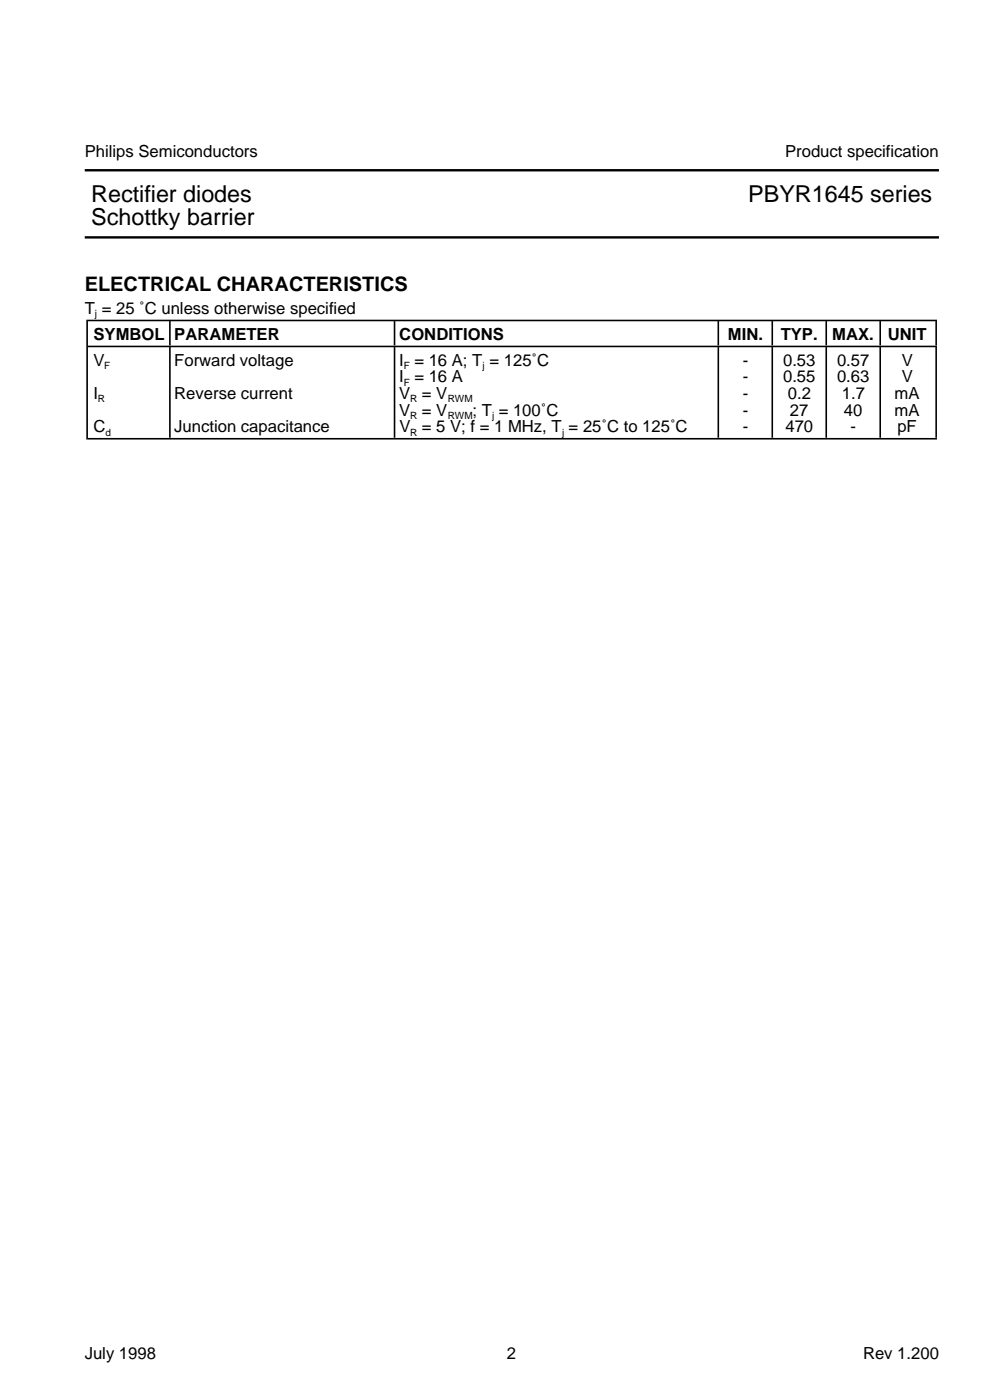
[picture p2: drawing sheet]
<svg xmlns="http://www.w3.org/2000/svg" width="210mm" height="297mm" viewBox="0 0 210 297" stroke-linecap="round" stroke-linejoin="round" font-family="sans-serif">
<defs><g id="words">
<g font-size="4.9">
<text x="19.3" y="42.8">Rectifier diodes</text>
<text x="19.3" y="47.7">Schottky barrier</text>
<text x="158.5" y="42.8">PBYR1645 series</text>
</g>
<text font-size="4.2" x="17.9" y="61.7">ELECTRICAL CHARACTERISTICS</text>
<g font-size="3.5">
<text x="17.9" y="33.3">Philips Semiconductors</text>
<text x="166.3" y="33.3">Product specification</text>
<text x="17.9" y="66.5">T = 25 ˚C unless otherwise specified</text>
<text x="19.8" y="72">SYMBOL PARAMETER</text>
<text x="84.6" y="72">CONDITIONS</text>
<text x="154.2" y="72">MIN.</text>
<text x="165.4" y="72">TYP.</text>
<text x="176.3" y="72">MAX.</text>
<text x="188" y="72">UNIT</text>
<text x="19.8" y="77.5">V</text>
<text x="36.9" y="77.5">Forward voltage</text>
<text x="84.6" y="77.5">I = 16 A; T = 125˚C</text>
<text x="157.3" y="77.5">-</text>
<text x="165.9" y="77.5">0.53</text>
<text x="177.3" y="77.5">0.57</text>
<text x="191" y="77.5">V</text>
<text x="84.6" y="81">I = 16 A</text>
<text x="157.3" y="81">-</text>
<text x="165.9" y="81">0.55</text>
<text x="177.3" y="81">0.63</text>
<text x="191" y="81">V</text>
<text x="19.8" y="84.5">I</text>
<text x="36.9" y="84.5">Reverse current</text>
<text x="84.6" y="84.5">V = V</text>
<text x="84.6" y="88.1">V = V</text>
<text x="100.1" y="88.1">; T = 100˚C</text>
<text x="157.3" y="84.5">-</text>
<text x="157.3" y="88.1">-</text>
<text x="166.9" y="84.5">0.2</text>
<text x="167.3" y="88.1">27</text>
<text x="178.3" y="84.5">1.7</text>
<text x="178.7" y="88.1">40</text>
<text x="189.5" y="84.5">mA</text>
<text x="189.5" y="88.1">mA</text>
<text x="19.8" y="91.5">C</text>
<text x="36.9" y="91.5">Junction capacitance</text>
<text x="84.6" y="91.5">V = 5 V; f = 1 MHz, T = 25˚C to 125˚C</text>
<text x="157.3" y="91.5">-</text>
<text x="166.4" y="91.5">470</text>
<text x="180.2" y="91.5">-</text>
<text x="190.1" y="91.5">pF</text>
<text x="17.9" y="288.1">July 1998</text>
<text x="107.4" y="288.1">2</text>
<text x="182.8" y="288.1">Rev 1.200</text>
</g>
<g font-size="2.1">
<text x="20.1" y="67.2">j</text>
<text x="22.1" y="78.2">F</text>
<text x="85.5" y="78.2">F</text>
<text x="85.5" y="81.7">F</text>
<text x="102.2" y="78.2">j</text>
<text x="20.7" y="85.2">R</text>
<text x="86.9" y="85.2">R</text>
<text x="86.9" y="88.7">R</text>
<text x="94.8" y="85.2">RWM</text>
<text x="94.8" y="88.7">RWM</text>
<text x="104.2" y="88.7">j</text>
<text x="22.4" y="92.3">d</text>
<text x="86.9" y="92.3">R</text>
<text x="119" y="92.3">j</text>
</g>
</g></defs>
<path d="M18.6 73.4h179.9M18.6 67.9h179.9M18.6 93h179.9" fill="none" stroke="#000" stroke-width=".34"/>
<path d="M35.8 83.2h.4M83.4 83.2h.3M152 83.2h.3M163.4 83.2h.3M174.8 83.2h.4M186.3 83.2h.3M198.1 83.2h.4" fill="none" stroke="#000" stroke-width="19.2" stroke-linecap="butt"/>
<path d="M35.8 70.6h.4M83.4 70.6h.3M152 70.6h.3M163.4 70.6h.3M174.8 70.6h.4M186.3 70.6h.3M198.1 70.6h.4" fill="none" stroke="#000" stroke-width="5.2" stroke-linecap="butt"/>
<path d="M18.3 80.4h.3" fill="none" stroke="#000" stroke-width="25.4" stroke-linecap="butt"/>
<path d="M17.9 36.1h181M17.9 50.3h181" fill="none" stroke="#000" stroke-width=".51"/>
<use href="#words"/>
</svg>
